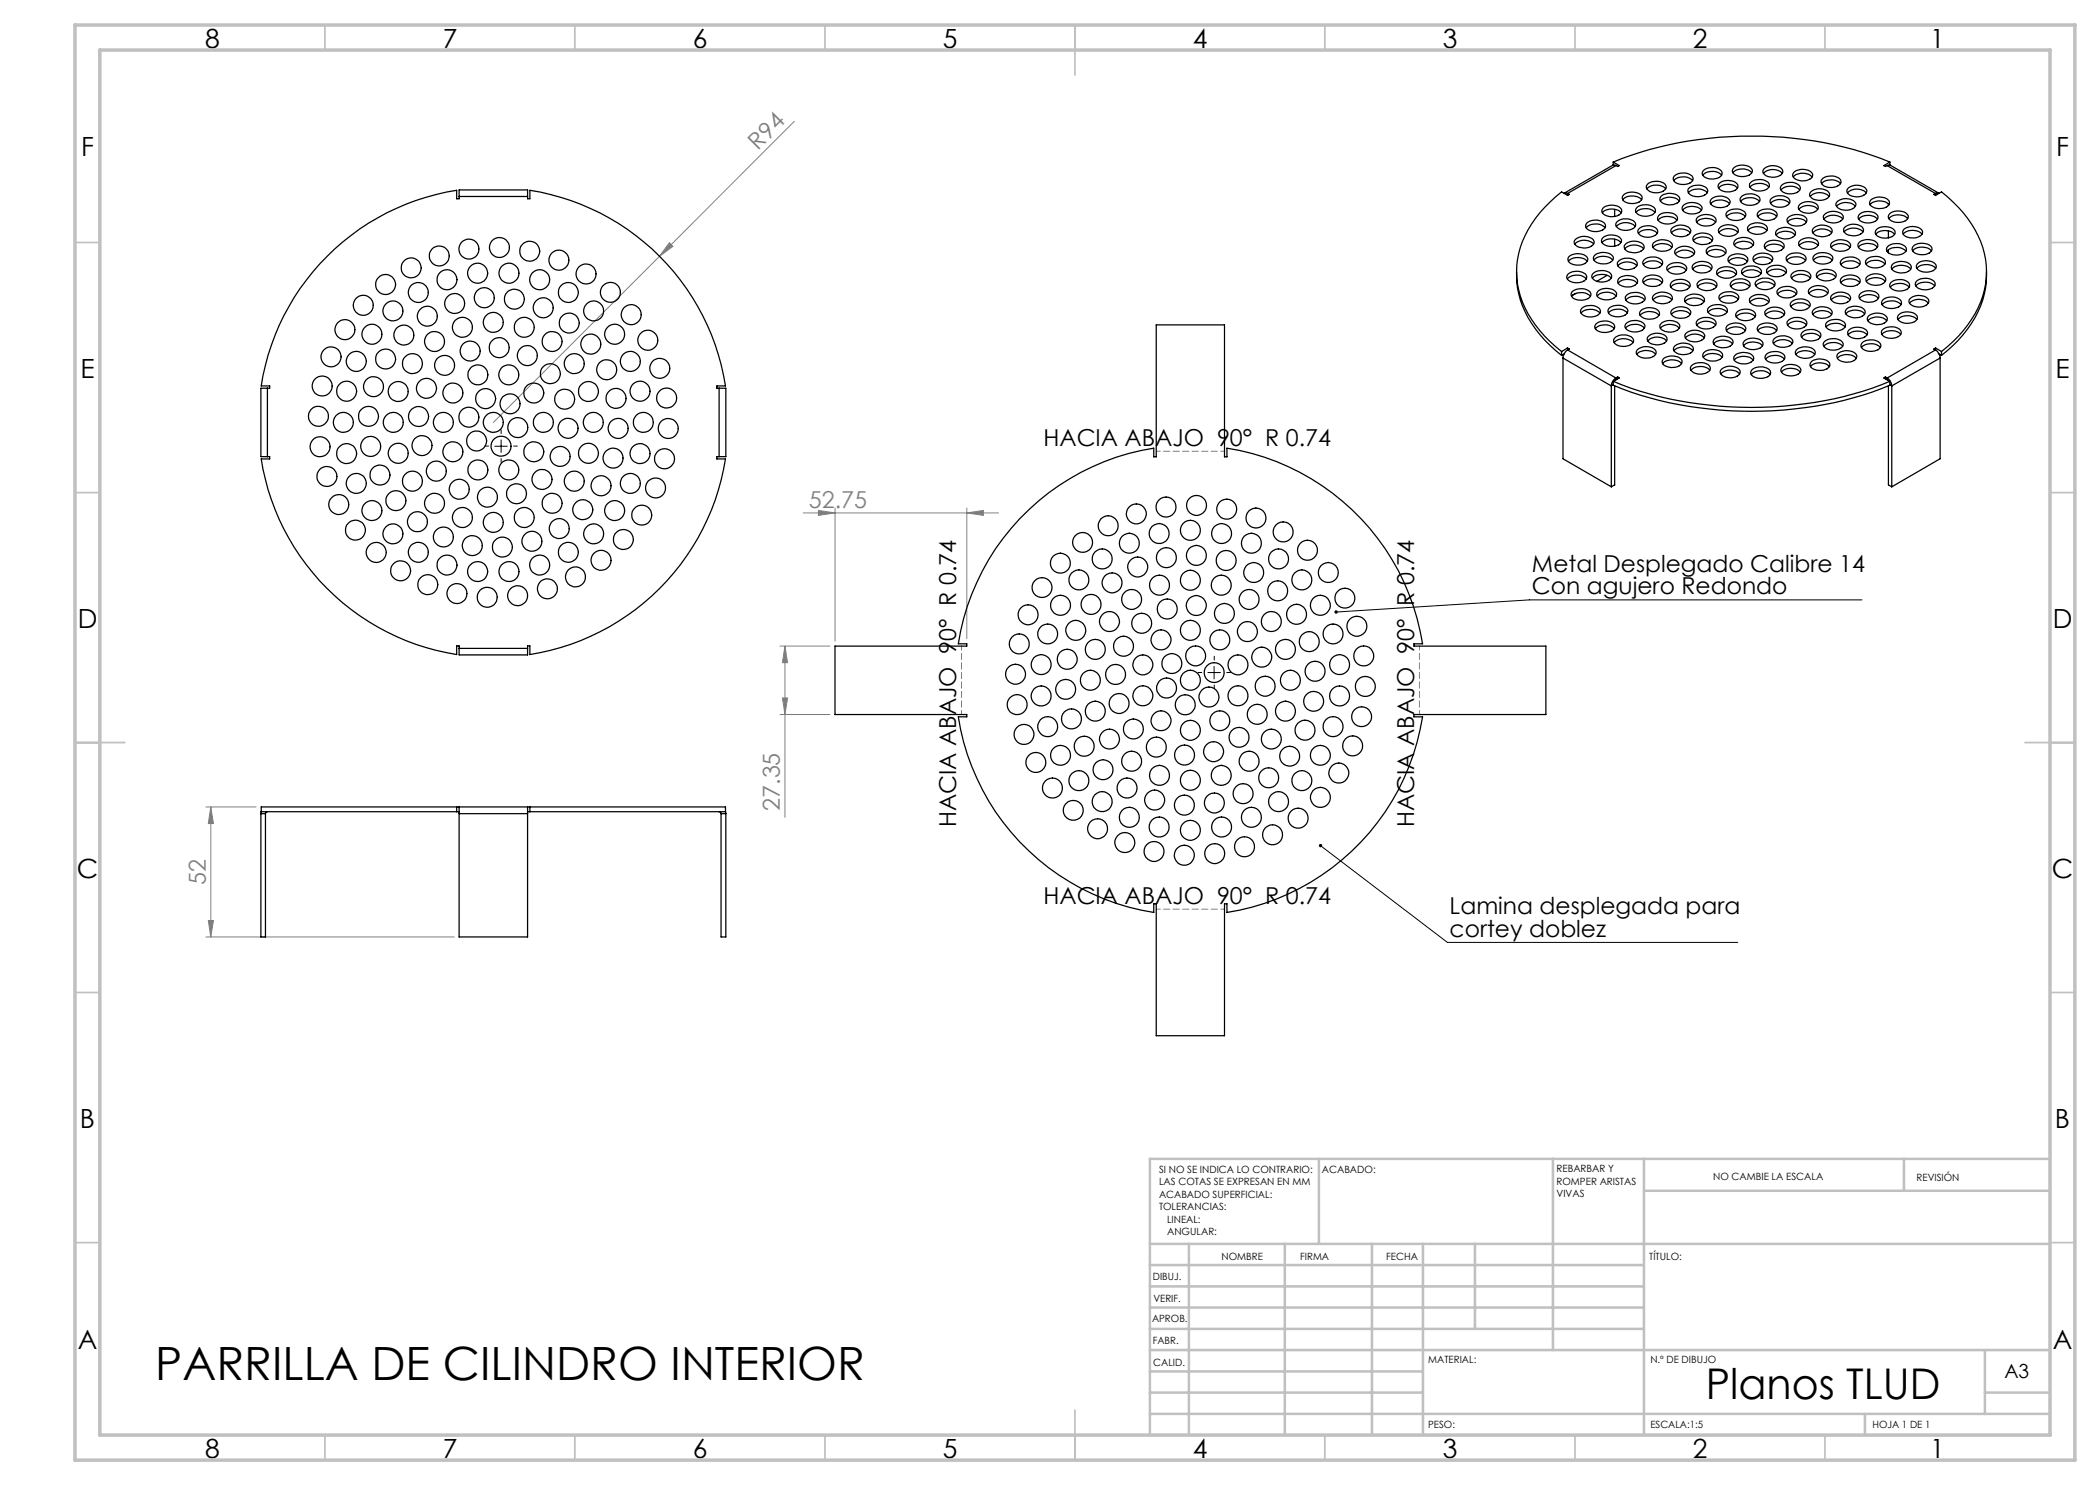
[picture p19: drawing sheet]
<svg xmlns="http://www.w3.org/2000/svg" width="420mm" height="297mm" viewBox="0 0 420 297" stroke-linecap="round" stroke-linejoin="round" font-family="sans-serif">
<defs><g id="words">
<text font-size="9.2" x="31.1" y="276">PARRILLA DE CILINDRO INTERIOR</text>
<text font-size="8.5" x="341.2" y="279.7">Planos TLUD</text>
<g font-size="5.3">
<text x="41" y="9.5">8</text>
<text x="88.5" y="9.5">7</text>
<text x="138.5" y="9.5">6</text>
<text x="188.5" y="9.5">5</text>
<text x="238.5" y="9.5">4</text>
<text x="288.5" y="9.5">3</text>
<text x="338.5" y="9.5">2</text>
<text x="386" y="9.5">1</text>
<text x="16.2" y="31.2">F</text>
<text x="411.2" y="31.2">F</text>
<text x="16.1" y="75.5">E</text>
<text x="411.1" y="75.5">E</text>
<text x="15.5" y="125.5">D</text>
<text x="410.5" y="125.5">D</text>
<text x="15.4" y="175.5">C</text>
<text x="410.4" y="175.5">C</text>
<text x="16" y="225.5">B</text>
<text x="411" y="225.5">B</text>
<text x="15.5" y="269.7">A</text>
<text x="410.5" y="269.7">A</text>
<text x="41" y="291.5">8</text>
<text x="88.5" y="291.5">7</text>
<text x="138.5" y="291.5">6</text>
<text x="188.5" y="291.5">5</text>
<text x="238.5" y="291.5">4</text>
<text x="288.5" y="291.5">3</text>
<text x="338.5" y="291.5">2</text>
<text x="386" y="291.5">1</text>
</g>
<g font-size="4.7" fill="#808080">
<text x="151.6" y="30.1" transform="rotate(-45 151.6 30.1)">R94</text>
<text x="161.8" y="101.6">52.75</text>
<text x="156" y="162.2" transform="rotate(-90 156 162.2)">27.35</text>
<text x="41.2" y="177" transform="rotate(-90 41.2 177)">52</text>
</g>
<g font-size="4.7">
<text x="208.7" y="89.2">HACIA ABAJO 90° R 0.74</text>
<text x="306.4" y="114.3">Metal Desplegado Calibre 14</text>
<text x="306.4" y="118.9">Con agujero Redondo</text>
<text x="191.3" y="165.4" transform="rotate(-90 191.3 165.4)">HACIA ABAJO 90° R 0.74</text>
<text x="282.8" y="165.4" transform="rotate(-90 282.8 165.4)">HACIA ABAJO 90° R 0.74</text>
<text x="208.7" y="180.8">HACIA ABAJO 90° R 0.74</text>
<text x="289.9" y="182.9">Lamina desplegada para</text>
<text x="289.9" y="187.4">cortey doblez</text>
</g>
<text font-size="3.9" x="400.9" y="275.5">A3</text>
<g font-size="2">
<text x="231.8" y="234.6">SI NO SE INDICA LO CONTRARIO:</text>
<text x="231.8" y="237.1">LAS COTAS SE EXPRESAN EN MM</text>
<text x="231.8" y="239.6">ACABADO SUPERFICIAL:</text>
<text x="264.4" y="234.6">ACABADO:</text>
<text x="311.3" y="234.5">REBARBAR Y</text>
<text x="311.3" y="237">ROMPER ARISTAS</text>
<text x="311.3" y="239.5">VIVAS</text>
<text x="342.6" y="236">NO CAMBIE LA ESCALA</text>
<text x="383.3" y="236.2">REVISIÓN</text>
<text x="231.8" y="242.1">TOLERANCIAS:</text>
<text x="233.4" y="244.6">LINEAL:</text>
<text x="233.4" y="247.1">ANGULAR:</text>
<text x="244.3" y="252">NOMBRE</text>
<text x="260" y="251.9">FIRMA</text>
<text x="277.2" y="251.9">FECHA</text>
<text x="329.9" y="251.9">TÍTULO:</text>
<text x="230.6" y="256.1">DIBUJ.</text>
<text x="230.7" y="260.3">VERIF.</text>
<text x="230.4" y="264.4">APROB.</text>
<text x="230.5" y="268.8">FABR.</text>
<text x="230.7" y="273.1">CALID.</text>
<text x="285.6" y="272.5">MATERIAL:</text>
<text x="330.1" y="272.5">N.º DE DIBUJO</text>
<text x="285.6" y="285.5">PESO:</text>
<text x="330.1" y="285.6">ESCALA:1:5</text>
<text x="374.5" y="285.6">HOJA 1 DE 1</text>
</g>
</g></defs>
<g fill="none" stroke="#808080" stroke-width=".2">
<path d="M158.9 24.3l-60.2 60.2M133.9 48.5l.7 .8-2.7 2zM160.7 102.6h39M163.7 102.1l3.3 .5-3.3 .5zM167 101.6v26.6M193.4 102.6l3.3-.5v1zM193.4 101.6v26.1M156 129.2h10M156.5 139.6h1l-.5 3.3zM157 129.2l.5 3.3h-1zM157 129.2v34.3M156 142.9h10"/>
<path d="M41.2 161.4h10M42.2 161.4l.5 3.3h-1zM42.2 161.4v26M41.2 187.4h49.6M41.7 184.1h1l-.5 3.3z"/>
</g>
<path d="M97.7 89.2h-.7M100.2 86.7v-.7M100.2 91.7v.8M102.7 89.2h.8M240.3 134.5h-.7M242.8 132v-.7M242.8 137v.8M245.3 134.5h.8" fill="none" stroke="#000" stroke-width=".2" stroke-dasharray="15.2 1.3 1.3 1.3"/>
<path d="M99 89.2h2.5M100.2 88v2.5M372.4 120h-66.5l-38.7 2.4M241.6 134.5h2.5M242.8 133.3v2.5M264.1 169.1l25.4 19.4h58.1" fill="none" stroke="#000" stroke-width=".2"/>
<path d="M244.9 90.3h-13.6M192.3 129.2v13.7M283.9 142.9v-13.7M231.3 181.8h13.6" fill="none" stroke="#808080" stroke-width=".2" stroke-dasharray="1.3 .6" stroke-dashoffset=".5"/>
<g fill="none" stroke="#c0c0c0" stroke-width=".35">
<path d="M65 5v5M115 5v5M165 5v5M215 5v10M265 5v5M315 5v5M365 5v5M15 48.5h5M410 48.5h5M15 98.5h5M410 98.5h5M15 148.5h10"/>
<path d="M405 148.5h10M15 198.5h5M410 198.5h5M15 248.5h5M410 248.5h5M65 287v5M115 287v5M165 287v5M215 282v10M265 287v5M315 287v5M365 287v5"/>
</g>
<g fill="none" stroke="#c0c0c0" stroke-width=".5">
<path d="M263.8 231.8v17M310.6 231.8v38.2M328.8 231.8v55.2M328.8 238.2h81.2M380.8 231.8v6.4M410 231.8h-180v55.2M230 248.8h180M230 257.3h98.8M230 253h98.8M237.8 248.8v38.2M257 248.8v38.2M274.4 248.8v38.2"/>
<path d="M284.6 248.8v38.2M295 248.8v17M230 265.8h98.8M230 261.5h98.8M230 278.5h54.6M230 274.3h54.6M230 270h180M397 278.5h13M397 270v12.8M230 282.8h180M373 282.8v4.2"/>
</g>
<path d="M15 5h400v287h-400zM20 10h390v277h-390z" fill="none" stroke="#c0c0c0" stroke-width=".7"/>
<path d="M263.8 168.9a.34 .34 0 0 0 .2 .6 .34 .34 0 0 0 .4-.5 .34 .34 0 0 0-.5-.1l.2 .2zM267 122.1l-.1 .3h.3h-.3a.34 .34 0 0 0 .4 .3 .34 .34 0 0 0 .2-.4 .34 .34 0 0 0-.5-.2z" fill="#000"/>
<g fill="#808080">
<path d="M133.9 48.5l.7 .8-2.7 2z"/>
<path d="M193.4 102.6l3.3-.5v1zM163.7 102.1l3.3 .5-3.3 .5z"/>
<path d="M41.7 184.1h1l-.5 3.3zM42.2 161.4l.5 3.3h-1z"/>
<path d="M156.5 139.6h1l-.5 3.3zM157 129.2l.5 3.3h-1z"/>
</g>
<g fill="none" stroke="#000" stroke-width=".25">
<path d="M91.8 39.3v-1.3h13.7v1.3M91.8 39.3v.5h-.5v-1.7a47 47 0 0 0-39.1 39.1h1.7v.4h-.4M91.8 39.3h13.7M105.5 39.3v.5h.5v-1.7a47 47 0 0 1 39.1 39.1h-1.7v.4h.4M312.8 38.7l.4-.1 .3 .1M313.5 39.1l-1.2-.7a22.1 22.1 0 0 0-8.8 13.5 17.7 17.7 0 0 0 4.5 14.2 28.2 28.2 0 0 0 4.3 4.2M313.5 38.7l.4 .2-.4 .2M313.5 38.7v.4M322.7 32.4a76.2 76.2 0 0 1 46.1-3l3.8 1.1 5.4 1.9M322.7 32.4l1.1 .7-.3 .2-.3-.2M322.7 32.4v.6M323.2 33.1l-.4-.1-.3 .1-9.6 5.5"/>
<path d="M323.2 33.1l-9.7 5.6M324.6 40a2.68 2.68 0 0 1 3.7 0M324.9 38.8a2.86 2.86 0 0 1 3.5 .4 .98 .98 0 0 1-.9 1.3 2.56 2.56 0 0 1-3-.7 .8 .8 0 0 1 .4-1zM329.4 37.8a2.77 2.77 0 0 1 3.7 0M329.5 36.9a2.74 2.74 0 0 1 3.7 .2 .98 .98 0 0 1-.9 1.3 2.51 2.51 0 0 1-3-.8zM332.2 39.3a2.74 2.74 0 0 1 3.7 .2 .98 .98 0 0 1-.9 1.3 2.56 2.56 0 0 1-3-.8zM334.8 36.1a2.77 2.77 0 0 1 3.7 0M334.8 35.2a2.74 2.74 0 0 1 3.7 .2 1.1 1.1 0 0 1-1.2 1.4 2.32 2.32 0 0 1-2.6-.8zM337.7 38.6a2.77 2.77 0 0 1 3.8 0M337.7 37.7a2.74 2.74 0 0 1 3.8 .1 .99 .99 0 0 1-.9 1.4 2.51 2.51 0 0 1-3-.8zM340.5 35.1a2.68 2.68 0 0 1 3.8 0M340.6 34.1a2.74 2.74 0 0 1 3.7 .2 1.1 1.1 0 0 1-1.2 1.4 2.14 2.14 0 0 1-2.7-1.1z"/>
<path d="M342.2 39.9a2.53 2.53 0 0 1 3.8 .4 1.76 1.76 0 0 1-2.1 1.2l-1.2-.3a.85 .85 0 0 1-.5-1.3zM343.7 37.6a2.68 2.68 0 0 1 3.8 0M343.8 36.7a2.74 2.74 0 0 1 3.7 .2 1.1 1.1 0 0 1-1.2 1.4 2.38 2.38 0 0 1-2.7-.8zM346.6 34.6a2.64 2.64 0 0 1 3.7 0M346.7 33.7a2.74 2.74 0 0 1 3.7 .1 1.1 1.1 0 0 1-1.2 1.4 2.4 2.4 0 0 1-2.7-.8zM348.2 39.4a2.74 2.74 0 0 1 3.7 .2 .98 .98 0 0 1-.8 1.3 2.56 2.56 0 0 1-3-.8v-.5zM350 37.4a2.77 2.77 0 0 1 3.8 0M350.1 36.5a2.74 2.74 0 0 1 3.7 .2 1.1 1.1 0 0 1-1.2 1.4 2.38 2.38 0 0 1-2.7-.8v-.5zM352.7 34.7a2.68 2.68 0 0 1 3.7 0M352.8 33.8a2.65 2.65 0 0 1 3.7 .2 1.01 1.01 0 0 1-.9 1.3 2.64 2.64 0 0 1-3-.8zM354.2 39.8a2.74 2.74 0 0 1 3.7 .2 .99 .99 0 0 1-.8 1.3 2.51 2.51 0 0 1-3.1-.8zM356.2 38a2.73 2.73 0 0 1 3.7 0"/>
<path d="M356.3 37.1a2.74 2.74 0 0 1 3.7 .2 1.1 1.1 0 0 1-1.2 1.4 2.4 2.4 0 0 1-2.7-.9zM358.7 35.4a2.64 2.64 0 0 1 3.7 0M358.7 34.5a2.74 2.74 0 0 1 3.7 .2 .99 .99 0 0 1-.8 1.3 2.6 2.6 0 0 1-3-.8zM362.1 39.3a2.64 2.64 0 0 1 3.7 0M362.1 38.4a2.65 2.65 0 0 1 3.7 .2 1.01 1.01 0 0 1-.8 1.3 2.68 2.68 0 0 1-3.1-.8zM364.3 36.7a2.77 2.77 0 0 1 3.8 0M364.4 35.8a2.74 2.74 0 0 1 3.7 .2 .98 .98 0 0 1-.8 1.3 2.51 2.51 0 0 1-3.1-.8v-.4zM369.5 38.6a2.64 2.64 0 0 1 3.7 0M369.6 37.7a2.65 2.65 0 0 1 3.7 .2 1.01 1.01 0 0 1-.8 1.3 2.68 2.68 0 0 1-3.1-.8zM377.4 33.1l.4-.1 .3 .1 9.6 5.5M377.4 33.1l9.7 5.6M378 32.4l-1.2 .7 .3 .2 .3-.2"/>
<path d="M378 32.4v.6M387.1 39.1l1.2-.7a22.1 22.1 0 0 1 8.8 13.5 17.7 17.7 0 0 1-4.5 14.2 28.2 28.2 0 0 1-4.3 4.2M387.1 38.7l-.3 .2 .3 .2M387.1 38.7v.4M387.8 38.7l-.3-.1-.4 .1M303.3 54.4a18.7 18.7 0 0 0 5.6 13.6l3.4 3.1M313.5 55.8a2.68 2.68 0 0 1 3.8 0M313.5 54.9a2.74 2.74 0 0 1 3.8 .2 1.1 1.1 0 0 1-1.2 1.4 2.4 2.4 0 0 1-2.7-.9zM313.7 52.3a2.68 2.68 0 0 1 3.8 0M313.8 51.4a2.74 2.74 0 0 1 3.7 .1 .99 .99 0 0 1-.8 1.3 2.56 2.56 0 0 1-3.1-.7zM314.3 59.3a2.77 2.77 0 0 1 3.8 0M314.4 58.4a2.74 2.74 0 0 1 3.7 .2 1.1 1.1 0 0 1-1.2 1.4 2.32 2.32 0 0 1-2.6-.9z"/>
<path d="M315 48.8a2.68 2.68 0 0 1 3.7 0M315 47.9a2.65 2.65 0 0 1 3.7 .2 1.01 1.01 0 0 1-.8 1.3 2.96 2.96 0 0 1-2.9-.5 .68 .68 0 0 1 0-1zM315.1 58.7l-.6 .4M317.3 45.6a2.64 2.64 0 0 1 3.7 0M317.3 44.7a2.74 2.74 0 0 1 3.7 .1 1.1 1.1 0 0 1-1.2 1.4 2.38 2.38 0 0 1-2.7-.8zM318.5 55.6a2.77 2.77 0 0 1 3.7 0M318.6 54.7a2.74 2.74 0 0 1 3.7 .2 .98 .98 0 0 1-.9 1.3 2.51 2.51 0 0 1-3-.7zM318.8 52a2.64 2.64 0 0 1 3.7 0M318.9 51.1a2.74 2.74 0 0 1 3.7 .2 .99 .99 0 0 1-.8 1.3 2.6 2.6 0 0 1-3.1-.7zM319.4 59.2a2.68 2.68 0 0 1 3.8 0M319.8 58.1a2.86 2.86 0 0 1 3.5 .4 1.1 1.1 0 0 1-1.3 1.4 2.38 2.38 0 0 1-2.6-.8 .93 .93 0 0 1 .4-1zM320.4 48.5a2.64 2.64 0 0 1 3.8 0"/>
<path d="M320.5 42.6a2.68 2.68 0 0 1 3.7 0M320.5 47.6a2.74 2.74 0 0 1 3.7 .2 1.1 1.1 0 0 1-1.2 1.4 2.4 2.4 0 0 1-2.7-.8zM320.6 41.7a2.74 2.74 0 0 1 3.7 .1 1.33 1.33 0 0 1-1.7 1.5 1.87 1.87 0 0 1-2.2-1.1zM321.4 55.1l-2 1.2M322.9 41.9v1.4M322.9 47.8v1.4M323.3 45.3a2.68 2.68 0 0 1 3.7 0M323.4 44.4a2.74 2.74 0 0 1 3.7 .2 .98 .98 0 0 1-.9 1.3 2.51 2.51 0 0 1-3-.8zM323.6 53.2a2.68 2.68 0 0 1 3.7 0M323.6 56.7a2.68 2.68 0 0 1 3.8 0M323.7 55.7a2.74 2.74 0 0 1 3.7 .2 .98 .98 0 0 1-.8 1.3 2.56 2.56 0 0 1-3-.7zM323.9 52.1a2.74 2.74 0 0 1 3.5 .4 .98 .98 0 0 1-.9 1.3 2.51 2.51 0 0 1-3-.8 .74 .74 0 0 1 .4-.9z"/>
<path d="M324.9 49.8a2.68 2.68 0 0 1 3.8 0M325 48.9a2.65 2.65 0 0 1 3.8 .2 1.01 1.01 0 0 1-.9 1.3 2.96 2.96 0 0 1-2.9-.6 .73 .73 0 0 1 0-.9zM325.5 58.9a2.74 2.74 0 0 1 3.5 .4 .98 .98 0 0 1-.9 1.3 2.51 2.51 0 0 1-3-.8 .74 .74 0 0 1 .4-.9zM327.2 42.5a2.77 2.77 0 0 1 3.8 0M327.5 41.4a2.74 2.74 0 0 1 3.5 .4 1.1 1.1 0 0 1-1.2 1.4 2.14 2.14 0 0 1-2.7-1.1zM327.7 46.7a2.77 2.77 0 0 1 3.7 0M327.8 45.8a2.74 2.74 0 0 1 3.7 .2 .98 .98 0 0 1-.9 1.3 2.51 2.51 0 0 1-3-.8zM328.7 56.5a2.64 2.64 0 0 1 3.7 0M328.7 52.9a2.73 2.73 0 0 1 3.7 0M328.8 52a2.74 2.74 0 0 1 3.7 .2 1.1 1.1 0 0 1-1.2 1.4 2.4 2.4 0 0 1-2.7-.8zM328.8 55.6a2.74 2.74 0 0 1 3.7 .2 .99 .99 0 0 1-.9 1.3 2.6 2.6 0 0 1-3-.7zM330.6 60a2.68 2.68 0 0 1 3.8 0"/>
<path d="M330.6 49.5a2.68 2.68 0 0 1 3.8 0M330.7 48.6a2.74 2.74 0 0 1 3.7 .2 1.02 1.02 0 0 1-.8 1.3 2.64 2.64 0 0 1-3.1-.8zM330.7 59.1a2.65 2.65 0 0 1 3.7 .2 1.01 1.01 0 0 1-.8 1.3 2.64 2.64 0 0 1-3.1-.8zM331.6 44.1a2.68 2.68 0 0 1 3.8 0M331.9 42.9a2.86 2.86 0 0 1 3.5 .4 1.1 1.1 0 0 1-1.2 1.4 2.38 2.38 0 0 1-2.7-.8 .93 .93 0 0 1 .4-1zM332.1 40.2a2.68 2.68 0 0 1 3.7 0M333.5 54a2.73 2.73 0 0 1 3.7 0M333.6 53.2a2.74 2.74 0 0 1 3.7 .1 1.1 1.1 0 0 1-1.2 1.4 2.4 2.4 0 0 1-2.7-.8zM334.2 57.4a2.77 2.77 0 0 1 3.7 0M334.3 46.6a2.64 2.64 0 0 1 3.7 0M334.4 45.7a2.65 2.65 0 0 1 3.7 .2 1.01 1.01 0 0 1-.8 1.3 2.68 2.68 0 0 1-3.1-.8zM334.5 56.3a2.74 2.74 0 0 1 3.5 .4 1.1 1.1 0 0 1-1.3 1.4 2.38 2.38 0 0 1-2.6-.8 .93 .93 0 0 1 .4-1z"/>
<path d="M335.1 50.8a2.64 2.64 0 0 1 3.7 0M335.1 49.9a2.65 2.65 0 0 1 3.7 .2 1.01 1.01 0 0 1-.8 1.3 2.68 2.68 0 0 1-3-.8zM336.5 42a2.64 2.64 0 0 1 3.8 0M336.6 41.1a2.74 2.74 0 0 1 3.7 .2 1.1 1.1 0 0 1-1.2 1.4 2.4 2.4 0 0 1-2.7-.8zM337.1 59.4a2.74 2.74 0 0 1 3.7 .2 1.33 1.33 0 0 1-1.6 1.5 1.87 1.87 0 0 1-2.3-1.2zM338.6 53.8a2.64 2.64 0 0 1 3.7 0M338.6 52.9a2.74 2.74 0 0 1 3.7 .2 1.02 1.02 0 0 1-.8 1.3 2.64 2.64 0 0 1-3-.7zM338.7 48.2a2.68 2.68 0 0 1 3.7 0M338.8 47.2a2.74 2.74 0 0 1 3.7 .2 1.02 1.02 0 0 1-.9 1.4 2.64 2.64 0 0 1-3-.8zM339.3 44.4a2.68 2.68 0 0 1 3.8 0M339.4 43.5a2.74 2.74 0 0 1 3.7 .2 1.33 1.33 0 0 1-1.6 1.5h-.9l-.7-.3a.85 .85 0 0 1-.5-1.4zM339.5 57.4a2.68 2.68 0 0 1 3.8 0"/>
<path d="M339.6 56.4a2.74 2.74 0 0 1 3.7 .2 .98 .98 0 0 1-.8 1.3 2.56 2.56 0 0 1-3.1-.7v-.5zM341.3 50.7a2.68 2.68 0 0 1 3.8 0M341.5 49.7a2.74 2.74 0 0 1 3.7 .2 .98 .98 0 0 1-.9 1.3 2.56 2.56 0 0 1-3-.7v-.5zM342.2 40.8a2.64 2.64 0 0 1 3.7 0M343.4 54.9a2.68 2.68 0 0 1 3.8 0M343.7 53.8a2.86 2.86 0 0 1 3.5 .3 .98 .98 0 0 1-.8 1.4 2.56 2.56 0 0 1-3-.8 .8 .8 0 0 1 .3-.9zM343.8 46.5a2.68 2.68 0 0 1 3.8 0M343.9 59.9a2.77 2.77 0 0 1 3.8 0M344 59a2.74 2.74 0 0 1 3.7 .2 1.1 1.1 0 0 1-1.2 1.4 2.32 2.32 0 0 1-2.7-.9zM344.1 45.4a2.74 2.74 0 0 1 3.5 .4 1.01 1.01 0 0 1-.9 1.3 2.96 2.96 0 0 1-2.9-.5 .8 .8 0 0 1 .3-1.2zM345.3 43.3a2.77 2.77 0 0 1 3.8 0M345.4 42.4a2.74 2.74 0 0 1 3.7 .2 1.1 1.1 0 0 1-1.2 1.4 2.32 2.32 0 0 1-2.7-.8z"/>
<path d="M345.7 52.3a2.68 2.68 0 0 1 3.8 0M345.8 51.4a2.74 2.74 0 0 1 3.7 .2 1.02 1.02 0 0 1-.8 1.3 2.64 2.64 0 0 1-3.1-.8zM346.1 57.3a2.68 2.68 0 0 1 3.8 0M346.5 56.2a2.74 2.74 0 0 1 3.5 .4 1.1 1.1 0 0 1-1.3 1.4 2.14 2.14 0 0 1-2.7-1.1zM346.9 49a2.68 2.68 0 0 1 3.7 0M347.2 47.9a2.86 2.86 0 0 1 3.5 .4 1.33 1.33 0 0 1-1.7 1.5 1.87 1.87 0 0 1-2.3-1.2zM348.1 40.3a2.68 2.68 0 0 1 3.8 0M348.4 54.7a2.64 2.64 0 0 1 3.8 0M348.5 53.8a2.74 2.74 0 0 1 3.7 .2 1.1 1.1 0 0 1-1.2 1.4 2.38 2.38 0 0 1-2.7-.8zM349.6 46.1a2.68 2.68 0 0 1 3.8 0M349.9 45a2.8 2.8 0 0 1 3.5 .4 .94 .94 0 0 1-.8 1.3 2.56 2.56 0 0 1-3.1-.8 .8 .8 0 0 1 .4-.9zM350.1 59.5a2.74 2.74 0 0 1 3.7 .2 .99 .99 0 0 1-.8 1.3 2.51 2.51 0 0 1-3.1-.7z"/>
<path d="M350.7 52.2a2.68 2.68 0 0 1 3.8 0M350.8 51.3a2.74 2.74 0 0 1 3.7 .1 1.1 1.1 0 0 1-1.2 1.4 2.32 2.32 0 0 1-2.7-.8zM351.2 57.1a2.68 2.68 0 0 1 3.7 0M351.2 56.3a2.74 2.74 0 0 1 3.7 .1 .99 .99 0 0 1-.8 1.3 2.55 2.55 0 0 1-3.1-.7zM351.5 43.3a2.77 2.77 0 0 1 3.8 0M351.9 42.2a2.74 2.74 0 0 1 3.5 .4 1.1 1.1 0 0 1-1.3 1.4 2.11 2.11 0 0 1-2.7-1.1zM353 49.6a2.68 2.68 0 0 1 3.7 0M353.3 48.5a2.86 2.86 0 0 1 3.5 .4 .98 .98 0 0 1-.9 1.3 2.56 2.56 0 0 1-3-.8 .93 .93 0 0 1 .4-.9zM353.4 54.6a2.77 2.77 0 0 1 3.8 0M353.7 53.5a2.74 2.74 0 0 1 3.5 .4 .98 .98 0 0 1-.8 1.3 2.56 2.56 0 0 1-3.1-.8 .76 .76 0 0 1 .4-.9zM354.1 40.7a2.68 2.68 0 0 1 3.8 0M355.2 47a2.64 2.64 0 0 1 3.8 0"/>
<path d="M355.3 46.1a2.74 2.74 0 0 1 3.7 .2 .99 .99 0 0 1-.8 1.3 2.6 2.6 0 0 1-3.1-.8zM355.5 58.8a2.77 2.77 0 0 1 3.8 0M355.8 57.7a2.74 2.74 0 0 1 3.5 .4 .98 .98 0 0 1-.8 1.3 2.56 2.56 0 0 1-3.1-.7 .76 .76 0 0 1 .4-1zM357.3 52.1a2.77 2.77 0 0 1 3.8 0M357.5 44.4a2.68 2.68 0 0 1 3.8 0M357.6 43.5a2.74 2.74 0 0 1 3.7 .2 1.33 1.33 0 0 1-1.6 1.5 1.82 1.82 0 0 1-2.3-1.2zM357.6 51a2.74 2.74 0 0 1 3.5 .4 .98 .98 0 0 1-.8 1.3 2.51 2.51 0 0 1-3-.8 .74 .74 0 0 1 .3-.9zM358.3 55.6a2.64 2.64 0 0 1 3.8 0M358.4 54.7a2.74 2.74 0 0 1 3.7 .2 .98 .98 0 0 1-.9 1.3 2.51 2.51 0 0 1-3-.7zM359.8 41.9a2.68 2.68 0 0 1 3.7 0M359.8 49.1a2.68 2.68 0 0 1 3.8 0M359.9 48.2a2.65 2.65 0 0 1 3.7 .2 1.01 1.01 0 0 1-.8 1.3 2.96 2.96 0 0 1-2.9-.5 .79 .79 0 0 1 0-1z"/>
<path d="M360.1 40.8a2.74 2.74 0 0 1 3.5 .4 1.01 1.01 0 0 1-.9 1.3 2.64 2.64 0 0 1-3-.8 .85 .85 0 0 1 .4-.9zM361.8 58.7a2.68 2.68 0 0 1 3.7 0M361.9 57.8a2.69 2.69 0 0 1 3.7 .1 1.02 1.02 0 0 1-.9 1.4 2.64 2.64 0 0 1-3-.8zM362.5 46.6a2.68 2.68 0 0 1 3.8 0M362.7 45.7a2.65 2.65 0 0 1 3.7 .2 1.01 1.01 0 0 1-.9 1.3 2.64 2.64 0 0 1-3-.8zM362.7 52.1a2.68 2.68 0 0 1 3.8 0M362.8 51.1a2.74 2.74 0 0 1 3.7 .2 .98 .98 0 0 1-.8 1.3 2.56 2.56 0 0 1-3.1-.7v-.5zM363.4 55.4a2.68 2.68 0 0 1 3.7 0M363.5 54.5a2.74 2.74 0 0 1 3.7 .2 .98 .98 0 0 1-.9 1.3 2.56 2.56 0 0 1-3-.8zM364.8 43.8a2.68 2.68 0 0 1 3.7 0M365.1 42.7a2.74 2.74 0 0 1 3.5 .4 1.01 1.01 0 0 1-.9 1.3 2.96 2.96 0 0 1-2.9-.5 .8 .8 0 0 1 .3-1.2zM366.3 60a2.64 2.64 0 0 1 3.7 0"/>
<path d="M366.3 49.5a2.64 2.64 0 0 1 3.7 0M366.3 48.6a2.74 2.74 0 0 1 3.7 .2 1.03 1.03 0 0 1-.8 1.3 2.68 2.68 0 0 1-3.1-.8zM366.3 59.1a2.65 2.65 0 0 1 3.7 .2 1.01 1.01 0 0 1-.8 1.3 2.68 2.68 0 0 1-3.1-.8zM367.3 41.3a2.68 2.68 0 0 1 3.8 0M367.4 40.4a2.69 2.69 0 0 1 3.7 .1 1.03 1.03 0 0 1-.8 1.4 2.68 2.68 0 0 1-3.1-.8zM368.2 56.5a2.68 2.68 0 0 1 3.7 0M368.2 52.9a2.77 2.77 0 0 1 3.7 0M368.3 52a2.74 2.74 0 0 1 3.7 .2 1.1 1.1 0 0 1-1.3 1.4 2.14 2.14 0 0 1-2.6-1.1zM368.3 55.6a2.74 2.74 0 0 1 3.7 .2 .98 .98 0 0 1-.9 1.3 2.56 2.56 0 0 1-3-.7zM368.8 46.4a2.68 2.68 0 0 1 3.8 0M368.9 45.5a2.65 2.65 0 0 1 3.7 .2 1.01 1.01 0 0 1-.8 1.3 2.96 2.96 0 0 1-2.9-.5 .79 .79 0 0 1 0-1zM371.7 49.5a2.68 2.68 0 0 1 3.8 0"/>
<path d="M371.7 43.8a2.68 2.68 0 0 1 3.8 0M371.8 48.5a2.74 2.74 0 0 1 3.7 .2 1.33 1.33 0 0 1-1.7 1.5l-1.2-.1a.96 .96 0 0 1-.9-.6 .96 .96 0 0 1 .1-1zM371.8 42.9a2.74 2.74 0 0 1 3.7 .2 1.1 1.1 0 0 1-1.2 1.4 2.38 2.38 0 0 1-2.6-.8zM371.9 59.7a2.68 2.68 0 0 1 3.8 0M372.2 58.6a2.8 2.8 0 0 1 3.5 .3 1.33 1.33 0 0 1-1.6 1.5l-1.3-.1a1.03 1.03 0 0 1-.9-1.3zM373.2 52.8a2.77 2.77 0 0 1 3.8 0M373.3 56.3a2.68 2.68 0 0 1 3.7 0M373.4 55.4a2.74 2.74 0 0 1 3.7 .2 1.33 1.33 0 0 1-1.7 1.4l-1.2-.1a1 1 0 0 1-.8-1.5zM373.5 51.7a2.74 2.74 0 0 1 3.5 .4 .98 .98 0 0 1-.8 1.3 2.56 2.56 0 0 1-3.1-.7 .8 .8 0 0 1 .4-1zM374 41a2.68 2.68 0 0 1 3.8 0M374.1 40a2.74 2.74 0 0 1 3.7 .2 1.33 1.33 0 0 1-1.6 1.5l-1.3-.1a1 1 0 0 1-.8-1.6zM375.1 46.9a2.68 2.68 0 0 1 3.8 0"/>
<path d="M375.5 45.8a2.86 2.86 0 0 1 3.5 .3 1.1 1.1 0 0 1-1.3 1.5 2.38 2.38 0 0 1-2.6-.9 .93 .93 0 0 1 .4-.9zM377.4 50.3a2.68 2.68 0 0 1 3.8 0M377.7 40.8v.3M377.7 46.2v1.4M377.7 49.9v.6M377.7 49.1a2.74 2.74 0 0 1 3.5 .4 .98 .98 0 0 1-.8 1.3 2.56 2.56 0 0 1-3.1-.7 .8 .8 0 0 1 .4-1zM377.8 43.7a2.64 2.64 0 0 1 3.7 0M377.9 42.8a2.74 2.74 0 0 1 3.7 .2 1.1 1.1 0 0 1-1.2 1.4 2.4 2.4 0 0 1-2.7-.8zM378 57.4a2.77 2.77 0 0 1 3.8 0M378.1 56.5a2.74 2.74 0 0 1 3.7 .2 1.1 1.1 0 0 1-1.2 1.4 2.14 2.14 0 0 1-2.7-1.1zM378.4 53.8a2.68 2.68 0 0 1 3.8 0M378.5 52.9a2.74 2.74 0 0 1 3.7 .2 1.03 1.03 0 0 1-.8 1.3 2.72 2.72 0 0 1-3.1-.7z"/>
<path d="M380.6 46.8a2.68 2.68 0 0 1 3.8 0M380.7 45.9a2.74 2.74 0 0 1 3.7 .2 .99 .99 0 0 1-.8 1.3 2.56 2.56 0 0 1-3-.7zM382 59.8a2.69 2.69 0 0 1 3.7 .1 1.02 1.02 0 0 1-.9 1.3 2.64 2.64 0 0 1-3-.7zM382.5 50.2a2.68 2.68 0 0 1 3.8 0M382.8 49.1a2.86 2.86 0 0 1 3.5 .4 .98 .98 0 0 1-.8 1.3 2.56 2.56 0 0 1-3.1-.8 .93 .93 0 0 1 .4-.9zM383.2 57.2a2.77 2.77 0 0 1 3.7 0M383.4 53.7a2.68 2.68 0 0 1 3.7 0M383.5 52.8a2.74 2.74 0 0 1 3.7 .1 1.1 1.1 0 0 1-1.3 1.5 2.38 2.38 0 0 1-2.6-.9zM383.5 56.1a2.74 2.74 0 0 1 3.5 .4 1.1 1.1 0 0 1-1.3 1.4 2.14 2.14 0 0 1-2.7-1.1zM397.3 54.4a18.7 18.7 0 0 1-5.6 13.6l-3.4 3.1M53.5 77.6h-1.3v13.7h1.3M53.5 77.6v13.7"/>
<path d="M143.8 77.6h1.4v13.7h-1.4M143.8 77.6v13.7M231.2 65h13.7v26.4h.5v-1.8a47 47 0 0 1 39.1 39.2h-1.7v.4h26.4v13.7h-26.4v.5h1.7a47 47 0 0 1-39.1 39.1v-1.7h-.5v26.3h-13.7v-26.3h-.4v1.7a47 47 0 0 1-39.1-39.1h1.7v-.5h-26.4v-13.7h26.4v-.4h-1.7a46.9 46.9 0 0 1 39.1-39.2v1.8h.4zM312.3 70.3v.8M312.6 71.6l9.7 5.6M312.6 71.6v20.2l9.7 5.6M312.8 70.8l-.5 .3M313.5 70a2.21 2.21 0 0 0-.9 1.6M313.5 70l9.7 5.6M313.5 69.6l.4 .2-.4 .2M313.5 69.6l-1.2 .7M313.5 69.6v.4"/>
<path d="M316.2 62.6a2.77 2.77 0 0 1 3.8 0M316.3 61.7a2.74 2.74 0 0 1 3.7 .2 1.1 1.1 0 0 1-1.2 1.4 2.14 2.14 0 0 1-2.7-1.1zM319.1 65.8a2.68 2.68 0 0 1 3.7 0M319.2 64.8a2.74 2.74 0 0 1 3.7 .2 1.1 1.1 0 0 1-1.3 1.4 2.14 2.14 0 0 1-2.7-1.1zM321.7 62.6a2.77 2.77 0 0 1 3.8 0M321.8 61.7a2.74 2.74 0 0 1 3.7 .2 1.1 1.1 0 0 1-1.2 1.4 2.32 2.32 0 0 1-2.7-.9zM322.3 77.2v20.2M322.7 76.3a75.5 75.5 0 0 0 38.1 4.5 65.3 65.3 0 0 0 17.2-4.5M322.7 76.3v.7a75.5 75.5 0 0 0 38.1 4.6 65.3 65.3 0 0 0 17.2-4.6v-.7M322.7 77l-.4 .2M322.8 68.5a2.68 2.68 0 0 1 3.8 0M322.9 67.6a2.74 2.74 0 0 1 3.7 .2 .98 .98 0 0 1-.8 1.3 2.51 2.51 0 0 1-3-.8v-.5z"/>
<path d="M322.9 77.2v19.8l-.6 .4M323.2 75.6a2.07 2.07 0 0 0-.9 1.6M323.2 75.6v.4M323.5 75.4l.3 .2-1.1 .7M323.5 75.4l-.3 .2M323.5 75.4v.4M325.1 65.6a2.64 2.64 0 0 1 3.8 0M325.2 60a2.77 2.77 0 0 1 3.7 0M325.2 64.7a2.74 2.74 0 0 1 3.7 .2 1.1 1.1 0 0 1-1.2 1.4 2.4 2.4 0 0 1-2.7-.8zM327.3 70.9a2.68 2.68 0 0 1 3.8 0M327.4 70a2.74 2.74 0 0 1 3.8 .1 1.02 1.02 0 0 1-.9 1.4 2.64 2.64 0 0 1-3-.8zM328 63.1a2.68 2.68 0 0 1 3.8 0"/>
<path d="M328.1 62.2a2.69 2.69 0 0 1 3.7 .1 1.33 1.33 0 0 1-1.6 1.5 1.87 1.87 0 0 1-2.3-1.2zM329.5 68.2a2.68 2.68 0 0 1 3.8 0M329.6 67.3a2.65 2.65 0 0 1 3.7 .2 1.01 1.01 0 0 1-.8 1.3 2.64 2.64 0 0 1-3-.8zM332.1 65.6a2.68 2.68 0 0 1 3.7 0M332.2 64.8a2.69 2.69 0 0 1 3.7 .1 1.02 1.02 0 0 1-.9 1.3 2.96 2.96 0 0 1-2.9-.5 .73 .73 0 0 1 .1-.9zM332.5 72.7a2.68 2.68 0 0 1 3.8 0M332.6 71.8a2.74 2.74 0 0 1 3.7 .2 1.33 1.33 0 0 1-1.6 1.5l-1.3-.2a.96 .96 0 0 1-.8-.5 .96 .96 0 0 1 0-1zM334.3 62.9a2.64 2.64 0 0 1 3.7 0M334.4 62a2.69 2.69 0 0 1 3.7 .2 1.03 1.03 0 0 1-.8 1.3 2.68 2.68 0 0 1-3.1-.8zM334.8 70.2a2.68 2.68 0 0 1 3.8 0M334.9 69.2a2.74 2.74 0 0 1 3.7 .2 1.02 1.02 0 0 1-.9 1.4 2.64 2.64 0 0 1-3-.8zM337 60.4a2.68 2.68 0 0 1 3.8 0"/>
<path d="M337.1 67.6a2.68 2.68 0 0 1 3.8 0M337.1 66.7a2.65 2.65 0 0 1 3.8 .2 1.01 1.01 0 0 1-.9 1.3 2.96 2.96 0 0 1-2.9-.5 .79 .79 0 0 1 0-1zM338.2 74a2.77 2.77 0 0 1 3.7 0M338.3 73.2a2.74 2.74 0 0 1 3.7 .1 .98 .98 0 0 1-.9 1.3 2.56 2.56 0 0 1-3-.7zM339.3 65a2.68 2.68 0 0 1 3.8 0M339.4 64.1a2.74 2.74 0 0 1 3.7 .2 .98 .98 0 0 1-.8 1.3 2.51 2.51 0 0 1-3-.8zM340.6 71.5a2.68 2.68 0 0 1 3.8 0M340.7 70.6a2.74 2.74 0 0 1 3.8 .1 .98 .98 0 0 1-.9 1.3 2.56 2.56 0 0 1-3-.7zM341.6 62.4a2.77 2.77 0 0 1 3.8 0M341.7 61.6a2.74 2.74 0 0 1 3.7 .1 .98 .98 0 0 1-.8 1.3 2.51 2.51 0 0 1-3.1-.7zM342.7 68.8a2.68 2.68 0 0 1 3.8 0M343 67.7a2.86 2.86 0 0 1 3.5 .3 1.33 1.33 0 0 1-1.6 1.5 1.87 1.87 0 0 1-2.3-1.1z"/>
<path d="M344.2 74.8a2.64 2.64 0 0 1 3.7 0M344.2 73.9a2.69 2.69 0 0 1 3.7 .1 1.03 1.03 0 0 1-.8 1.4 2.68 2.68 0 0 1-3-.8zM345.3 66.1a2.68 2.68 0 0 1 3.8 0M345.4 65.2a2.74 2.74 0 0 1 3.7 .2 .99 .99 0 0 1-.8 1.3 2.56 2.56 0 0 1-3.1-.7zM346.9 72a2.68 2.68 0 0 1 3.7 0M347.2 70.9a2.86 2.86 0 0 1 3.5 .4 .98 .98 0 0 1-.9 1.3 2.56 2.56 0 0 1-3-.7 .8 .8 0 0 1 .4-1zM347.2 63.4a2.77 2.77 0 0 1 3.8 0M347.3 62.5a2.74 2.74 0 0 1 3.7 .1 .98 .98 0 0 1-.8 1.4 2.51 2.51 0 0 1-3-.8zM348.7 69.2a2.68 2.68 0 0 1 3.8 0M349 68a2.86 2.86 0 0 1 3.5 .4 1.1 1.1 0 0 1-1.2 1.4 2.38 2.38 0 0 1-2.6-.8 .8 .8 0 0 1 .3-1zM350 60.4a2.68 2.68 0 0 1 3.8 0M350.2 74.9a2.68 2.68 0 0 1 3.8 0"/>
<path d="M350.3 74a2.74 2.74 0 0 1 3.7 .2 1.1 1.1 0 0 1-1.2 1.4 2.38 2.38 0 0 1-2.6-.8zM351.5 66.1a2.68 2.68 0 0 1 3.8 0M351.9 65a2.86 2.86 0 0 1 3.5 .4 .98 .98 0 0 1-.9 1.3 2.56 2.56 0 0 1-3-.7 .93 .93 0 0 1 .4-1zM353.1 63a2.68 2.68 0 0 1 3.7 0M353.1 71.8a2.73 2.73 0 0 1 3.8 0M353.2 70.9a2.74 2.74 0 0 1 3.7 .2 1.1 1.1 0 0 1-1.2 1.4 2.4 2.4 0 0 1-2.7-.8zM353.4 61.9a2.8 2.8 0 0 1 3.5 .3 1.33 1.33 0 0 1-1.7 1.5 1.82 1.82 0 0 1-2.2-1.2v-.2zM354.7 68.7a2.68 2.68 0 0 1 3.8 0M354.8 67.8a2.74 2.74 0 0 1 3.7 .2 1.1 1.1 0 0 1-1.2 1.4 2.38 2.38 0 0 1-2.7-.9zM356.3 74.4a2.68 2.68 0 0 1 3.8 0M356.4 73.5a2.74 2.74 0 0 1 3.7 .2 1.1 1.1 0 0 1-1.2 1.4 2.4 2.4 0 0 1-2.7-.8zM357.5 65a2.68 2.68 0 0 1 3.8 0"/>
<path d="M357.8 63.9a2.74 2.74 0 0 1 3.5 .4 .98 .98 0 0 1-.8 1.3 2.51 2.51 0 0 1-3.1-.8 .74 .74 0 0 1 .4-.9zM358.2 61.3a2.73 2.73 0 0 1 3.7 0M358.2 60.4a2.74 2.74 0 0 1 3.7 .2 .99 .99 0 0 1-.8 1.3 2.55 2.55 0 0 1-3-.8zM359.2 70.9a2.68 2.68 0 0 1 3.7 0M359.3 70a2.74 2.74 0 0 1 3.7 .2 1.33 1.33 0 0 1-1.7 1.4 1.87 1.87 0 0 1-2.2-1.1zM360.3 67.4a2.68 2.68 0 0 1 3.8 0M360.4 66.5a2.74 2.74 0 0 1 3.7 .2 1.1 1.1 0 0 1-1.2 1.4 2.14 2.14 0 0 1-2.7-1.1zM362.1 73.3a2.68 2.68 0 0 1 3.8 0M362.2 72.4a2.74 2.74 0 0 1 3.7 .2 .98 .98 0 0 1-.8 1.3 2.56 2.56 0 0 1-3.1-.7zM362.5 62.9a2.68 2.68 0 0 1 3.8 0M362.7 62a2.69 2.69 0 0 1 3.7 .2 1.02 1.02 0 0 1-.9 1.3 2.64 2.64 0 0 1-3-.8zM364.8 69.2a2.77 2.77 0 0 1 3.7 0"/>
<path d="M364.8 68.4a2.74 2.74 0 0 1 3.7 .1 .99 .99 0 0 1-.8 1.3 2.6 2.6 0 0 1-3-.7zM365.2 65.4a2.68 2.68 0 0 1 3.8 0M365.3 64.5a2.74 2.74 0 0 1 3.7 .2 1.1 1.1 0 0 1-1.2 1.4 2.32 2.32 0 0 1-2.6-.8zM367.5 71.7a2.68 2.68 0 0 1 3.8 0M367.6 70.8a2.74 2.74 0 0 1 3.7 .1 .97 .97 0 0 1-.8 1.4 2.96 2.96 0 0 1-3-.5 .85 .85 0 0 1 .1-1zM369.2 62.8a2.64 2.64 0 0 1 3.7 0M369.3 61.9a2.74 2.74 0 0 1 3.7 .2 1.03 1.03 0 0 1-.9 1.3 2.68 2.68 0 0 1-3-.8zM369.6 67a2.68 2.68 0 0 1 3.8 0M369.7 66.1a2.74 2.74 0 0 1 3.7 .1 1.1 1.1 0 0 1-1.2 1.5 2.32 2.32 0 0 1-2.6-.9zM372.3 69.5a2.77 2.77 0 0 1 3.8 0M372.6 68.4a2.74 2.74 0 0 1 3.5 .4 1.1 1.1 0 0 1-1.2 1.4 2.38 2.38 0 0 1-2.7-.8 .93 .93 0 0 1 .4-1zM373.6 64.2a2.68 2.68 0 0 1 3.8 0"/>
<path d="M373.7 63.2a2.74 2.74 0 0 1 3.7 .2 1.03 1.03 0 0 1-.8 1.4 2.68 2.68 0 0 1-3.1-.8zM376.4 66.9a2.77 2.77 0 0 1 3.8 0M376.4 61a2.68 2.68 0 0 1 3.8 0M376.4 66a2.74 2.74 0 0 1 3.8 .2 .99 .99 0 0 1-.9 1.3 2.51 2.51 0 0 1-3-.8zM376.5 60a2.74 2.74 0 0 1 3.7 .2 1.1 1.1 0 0 1-1.2 1.4 2.14 2.14 0 0 1-2.7-1.1zM377.1 75.4l.3 .2M377.1 75.4l-.3 .2 1.2 .7M377.1 75.4v.4M377.4 75.6a2.07 2.07 0 0 1 1 1.6M377.4 75.6v.4M377.7 77.2v19.8l.7 .4M378 77l.4 .2"/>
<path d="M378.4 77.2v20.2M379.6 63.9a2.64 2.64 0 0 1 3.8 0M379.7 63a2.74 2.74 0 0 1 3.7 .2 1.1 1.1 0 0 1-1.2 1.4 2.38 2.38 0 0 1-2.7-.9zM381.9 60.6a2.68 2.68 0 0 1 3.8 0M387.1 70a2.21 2.21 0 0 1 .9 1.6M387.1 69.6l1.2 .7M387.1 69.6l-.3 .2 .3 .2M387.1 70l-9.7 5.6M387.1 69.6v.4M387.8 70.8l.5 .3M388 71.6l-9.6 5.6M388 71.6v20.2l-9.6 5.6"/>
<path d="M388.3 70.3v.8M53.5 91.3h.4v.5h-1.7a47 47 0 0 0 39.1 39.1v-1.7h.5v.5M143.8 91.3h-.4v.5h1.7a47 47 0 0 1-39.1 39.1v-1.7h-.5v.5M91.8 129.7v1.3h13.7v-1.3M91.8 129.7h13.7M52.2 162.7h.9M52.2 162.7v24.7h.9v-24.7M52.2 162.3v.4M53.5 162.3l-.4 .4M91.3 161.4h-39.1v.9h39.1M91.3 161.4h14.7M91.3 161.4v.9"/>
<path d="M91.3 162.3h.5M91.8 161.4v1.3M91.8 162.7v24.7h13.7v-24.7M91.8 162.7h13.7M105.5 161.4v1.3M105.5 162.3h.5M106 161.4h39.1v.9h-39.1M106 161.4v.9M143.8 162.3l.3 .2 .1 .2M144.2 162.7h1M144.2 162.7v24.7h1v-24.7M145.1 162.3l.1 .4"/>
<circle cx="77.1" cy="56.9" r="2.01"/>
<circle cx="82.2" cy="53.6" r="2.01"/>
<circle cx="83.7" cy="58.5" r="1.99"/>
<circle cx="87.9" cy="51.2" r="2"/>
<circle cx="89.4" cy="55.9" r="2.01"/>
<circle cx="93.8" cy="49.8" r="1.99"/>
<circle cx="95.5" cy="54.6" r="2.01"/>
<circle cx="96.8" cy="59.5" r="2"/>
<circle cx="99.9" cy="49.5" r="1.99"/>
<circle cx="101.8" cy="54.6" r="2"/>
<circle cx="102.9" cy="59.8" r="2"/>
<circle cx="106" cy="50.2" r="2"/>
<circle cx="107.9" cy="55.9" r="2"/>
<circle cx="111.8" cy="52" r="2"/>
<circle cx="113.7" cy="58.5" r="2"/>
<circle cx="117.2" cy="54.8" r="1.99"/>
<circle cx="122.1" cy="58.5" r="1.99"/>
<circle cx="64.4" cy="77.2" r="2"/>
<circle cx="66.2" cy="71.4" r="2.01"/>
<circle cx="69" cy="65.9" r="2"/>
<circle cx="69.3" cy="78.2" r="2.01"/>
<circle cx="71.3" cy="72.3" r="2.01"/>
<circle cx="72.6" cy="61" r="2"/>
<circle cx="74.4" cy="66.8" r="2"/>
<circle cx="74.7" cy="77.3" r="2"/>
<circle cx="77.1" cy="71.8" r="2"/>
<circle cx="78.6" cy="62.2" r="2"/>
<circle cx="79.6" cy="78.3" r="2"/>
<circle cx="80.8" cy="67" r="2"/>
<circle cx="82.5" cy="72.7" r="2"/>
<circle cx="85.3" cy="77.7" r="2.01"/>
<circle cx="85.5" cy="63.2" r="2"/>
<circle cx="86.9" cy="68.3" r="2"/>
<circle cx="88.9" cy="73.1" r="1.99"/>
<circle cx="90.6" cy="78.6" r="1.99"/>
<circle cx="90.9" cy="60.7" r="2"/>
<circle cx="92.5" cy="65.5" r="2"/>
<circle cx="94" cy="70.2" r="1.99"/>
<circle cx="95.6" cy="75" r="2"/>
<circle cx="97.1" cy="79.7" r="2.01"/>
<circle cx="98.6" cy="64.5" r="2"/>
<circle cx="99.8" cy="69.5" r="2.01"/>
<circle cx="101.8" cy="75" r="2"/>
<circle cx="104.8" cy="65.5" r="2.01"/>
<circle cx="105.5" cy="71.1" r="2"/>
<circle cx="106.8" cy="78.6" r="2"/>
<circle cx="108.6" cy="61.6" r="2"/>
<circle cx="110.1" cy="74.7" r="2.01"/>
<circle cx="110.4" cy="68.3" r="2.01"/>
<circle cx="112.9" cy="79.8" r="2"/>
<circle cx="113.8" cy="64.6" r="2.01"/>
<circle cx="114.8" cy="72.7" r="1.99"/>
<circle cx="117.7" cy="78.3" r="2.01"/>
<circle cx="118.1" cy="68.8" r="2.01"/>
<circle cx="118.7" cy="62.2" r="2"/>
<circle cx="121.3" cy="73.9" r="2"/>
<circle cx="122.9" cy="66.8" r="2"/>
<circle cx="123.2" cy="79.7" r="2.01"/>
<circle cx="126.1" cy="72.3" r="2"/>
<circle cx="126.2" cy="62.9" r="2"/>
<circle cx="128" cy="78.2" r="2"/>
<circle cx="129.6" cy="68" r="2"/>
<circle cx="132" cy="73.7" r="2"/>
<circle cx="133.3" cy="79.6" r="2.01"/>
<circle cx="63.7" cy="83.2" r="2.01"/>
<circle cx="64" cy="89.4" r="2.01"/>
<circle cx="65.4" cy="95.3" r="2"/>
<circle cx="68.7" cy="84.5" r="2"/>
<circle cx="69.3" cy="90.7" r="2.01"/>
<circle cx="71.3" cy="96.7" r="2.01"/>
<circle cx="73.7" cy="83.3" r="2"/>
<circle cx="74.1" cy="89.3" r="2.01"/>
<circle cx="76" cy="95" r="2"/>
<circle cx="78.6" cy="84.5" r="2"/>
<circle cx="79.6" cy="90.7" r="2"/>
<circle cx="82.5" cy="96.2" r="2.01"/>
<circle cx="83.7" cy="83.3" r="2"/>
<circle cx="84.4" cy="89.1" r="1.99"/>
<circle cx="87.3" cy="94.2" r="2"/>
<circle cx="88.7" cy="84.5" r="2.01"/>
<circle cx="90.6" cy="90.3" r="1.99"/>
<circle cx="91.8" cy="97.9" r="2"/>
<circle cx="93.8" cy="83.4" r="2"/>
<circle cx="95.3" cy="88.2" r="2.01"/>
<circle cx="95.6" cy="94" r="2"/>
<circle cx="97.5" cy="99.4" r="2"/>
<circle cx="98.6" cy="84.5" r="2"/>
<circle cx="100.2" cy="89.2" r="2"/>
<circle cx="101.8" cy="94" r="2"/>
<circle cx="102" cy="80.8" r="1.99"/>
<circle cx="103.3" cy="98.8" r="2"/>
<circle cx="103.6" cy="85.5" r="1.99"/>
<circle cx="106.8" cy="90.4" r="2"/>
<circle cx="108.4" cy="95.9" r="2.01"/>
<circle cx="108.7" cy="84.5" r="2.01"/>
<circle cx="112" cy="91.3" r="2"/>
<circle cx="113.6" cy="85.6" r="2"/>
<circle cx="114.8" cy="96.2" r="2"/>
<circle cx="117.7" cy="90.7" r="2.01"/>
<circle cx="118.7" cy="84.5" r="2"/>
<circle cx="120.2" cy="97.1" r="2"/>
<circle cx="122.6" cy="91.6" r="1.99"/>
<circle cx="123.6" cy="85.7" r="2"/>
<circle cx="126.1" cy="96.7" r="2"/>
<circle cx="128" cy="90.7" r="2"/>
<circle cx="128.7" cy="84.5" r="2.01"/>
<circle cx="131.1" cy="97.6" r="1.99"/>
<circle cx="132.9" cy="91.8" r="2.01"/>
<circle cx="133.6" cy="85.7" r="2"/>
<circle cx="67.8" cy="100.9" r="1.99"/>
<circle cx="71.1" cy="106" r="2.01"/>
<circle cx="74.4" cy="102.1" r="2"/>
<circle cx="75.2" cy="110.5" r="2.01"/>
<circle cx="78.6" cy="106.8" r="2"/>
<circle cx="79.2" cy="100.1" r="2"/>
<circle cx="80.1" cy="114.2" r="2.01"/>
<circle cx="83.5" cy="104.3" r="2"/>
<circle cx="83.7" cy="110.5" r="1.99"/>
<circle cx="85.6" cy="116.9" r="2.01"/>
<circle cx="86.9" cy="100.7" r="1.99"/>
<circle cx="88.7" cy="107.4" r="1.99"/>
<circle cx="89.4" cy="113" r="2"/>
<circle cx="91.4" cy="118.7" r="1.99"/>
<circle cx="92.5" cy="103.5" r="2"/>
<circle cx="94.5" cy="109.1" r="1.99"/>
<circle cx="95.5" cy="114.3" r="2"/>
<circle cx="97.4" cy="119.5" r="2"/>
<circle cx="98.6" cy="104.5" r="2"/>
<circle cx="100.5" cy="109.4" r="2.01"/>
<circle cx="101.8" cy="114.3" r="1.99"/>
<circle cx="103.5" cy="119.1" r="1.99"/>
<circle cx="104.8" cy="103.5" r="2.01"/>
<circle cx="106.4" cy="108.3" r="2"/>
<circle cx="107.9" cy="113" r="1.99"/>
<circle cx="109.5" cy="117.8" r="2"/>
<circle cx="110.4" cy="100.7" r="2"/>
<circle cx="111.8" cy="105.7" r="2"/>
<circle cx="113.7" cy="110.5" r="2"/>
<circle cx="115.1" cy="115.4" r="2"/>
<circle cx="116.6" cy="101.9" r="2.01"/>
<circle cx="118.7" cy="106.8" r="2"/>
<circle cx="120.2" cy="112.1" r="2"/>
<circle cx="122.9" cy="102.1" r="2"/>
<circle cx="124.7" cy="107.9" r="2.01"/>
<circle cx="128.4" cy="103" r="2"/>
<circle cx="208.4" cy="117.5" r="2"/>
<circle cx="212.1" cy="112.6" r="2.01"/>
<circle cx="215.8" cy="116" r="2.01"/>
<circle cx="216.5" cy="108.5" r="2"/>
<circle cx="220.4" cy="111.8" r="2.01"/>
<circle cx="221.6" cy="105.2" r="2.01"/>
<circle cx="222.4" cy="116.6" r="2"/>
<circle cx="225.9" cy="108.6" r="2.01"/>
<circle cx="226.3" cy="119.9" r="2"/>
<circle cx="227.3" cy="102.8" r="1.99"/>
<circle cx="227.5" cy="113.4" r="1.99"/>
<circle cx="231.8" cy="106.7" r="2.01"/>
<circle cx="231.9" cy="117" r="2.01"/>
<circle cx="233.2" cy="101.4" r="2"/>
<circle cx="233.3" cy="111.5" r="2"/>
<circle cx="238.1" cy="106.1" r="2"/>
<circle cx="238.1" cy="116.1" r="2.01"/>
<circle cx="239.3" cy="111.1" r="2.01"/>
<circle cx="239.3" cy="101.1" r="2"/>
<circle cx="244.3" cy="117" r="2.01"/>
<circle cx="244.3" cy="106.7" r="2.01"/>
<circle cx="245.2" cy="112.1" r="2.01"/>
<circle cx="245.3" cy="101.8" r="2"/>
<circle cx="249.8" cy="119.9" r="2"/>
<circle cx="250.3" cy="108.6" r="2.01"/>
<circle cx="250.7" cy="114.5" r="2.01"/>
<circle cx="251.2" cy="103.6" r="2.01"/>
<circle cx="255.5" cy="118.2" r="2.01"/>
<circle cx="255.7" cy="111.8" r="2.01"/>
<circle cx="256.6" cy="106.4" r="2"/>
<circle cx="260.4" cy="116" r="2.01"/>
<circle cx="261.5" cy="110.1" r="2"/>
<circle cx="265.7" cy="114.5" r="2.01"/>
<circle cx="269" cy="119.6" r="2"/>
<circle cx="203.1" cy="134.8" r="1.99"/>
<circle cx="203.8" cy="128.8" r="2"/>
<circle cx="205.6" cy="123" r="2"/>
<circle cx="208.2" cy="132.9" r="2.01"/>
<circle cx="208.2" cy="139.2" r="2.01"/>
<circle cx="209.5" cy="126.8" r="2"/>
<circle cx="212.1" cy="121" r="1.99"/>
<circle cx="213.1" cy="137.9" r="2"/>
<circle cx="213.4" cy="131.8" r="1.99"/>
<circle cx="215.2" cy="126.1" r="2"/>
<circle cx="218.1" cy="136.1" r="2.01"/>
<circle cx="218.2" cy="120.9" r="2"/>
<circle cx="219.1" cy="129.9" r="2.01"/>
<circle cx="221.9" cy="124.3" r="1.99"/>
<circle cx="223.1" cy="134.9" r="2"/>
<circle cx="224.7" cy="129.3" r="2.01"/>
<circle cx="228.3" cy="124.7" r="2"/>
<circle cx="228.6" cy="139.1" r="1.99"/>
<circle cx="228.6" cy="133" r="1.99"/>
<circle cx="232.2" cy="128" r="1.99"/>
<circle cx="233.3" cy="137.6" r="2"/>
<circle cx="233.4" cy="121.8" r="2"/>
<circle cx="234.4" cy="132.7" r="2.01"/>
<circle cx="238.1" cy="126.1" r="2"/>
<circle cx="238.1" cy="136.1" r="2.01"/>
<circle cx="239.1" cy="131.2" r="1.99"/>
<circle cx="239.3" cy="121.1" r="2"/>
<circle cx="241.8" cy="139.4" r="2"/>
<circle cx="242.8" cy="134.5" r="2"/>
<circle cx="244" cy="128" r="2"/>
<circle cx="244.9" cy="122.7" r="2.01"/>
<circle cx="247.6" cy="139.2" r="2"/>
<circle cx="247.6" cy="133" r="2"/>
<circle cx="249.5" cy="126.3" r="2"/>
<circle cx="252.3" cy="131.4" r="1.99"/>
<circle cx="253" cy="137.2" r="2"/>
<circle cx="254.3" cy="124.3" r="2"/>
<circle cx="257.1" cy="129.9" r="2.01"/>
<circle cx="258.1" cy="136.1" r="2.01"/>
<circle cx="259.3" cy="122.9" r="2.01"/>
<circle cx="261.9" cy="128.3" r="2.01"/>
<circle cx="263" cy="134.3" r="2"/>
<circle cx="264.1" cy="121" r="1.99"/>
<circle cx="266.6" cy="126.8" r="2"/>
<circle cx="267.9" cy="132.9" r="2.01"/>
<circle cx="267.9" cy="139.2" r="2.01"/>
<circle cx="271.4" cy="125.3" r="2"/>
<circle cx="272.7" cy="131.2" r="2"/>
<circle cx="273" cy="137.3" r="1.99"/>
<circle cx="203.4" cy="140.9" r="2"/>
<circle cx="204.8" cy="146.9" r="1.99"/>
<circle cx="207.2" cy="152.5" r="2"/>
<circle cx="209.5" cy="145.3" r="2"/>
<circle cx="210.5" cy="157.6" r="2.01"/>
<circle cx="212.1" cy="151.1" r="1.99"/>
<circle cx="214.3" cy="143.8" r="2.01"/>
<circle cx="215.8" cy="156.1" r="2.01"/>
<circle cx="216.8" cy="149.3" r="2.01"/>
<circle cx="219.1" cy="142.2" r="2.01"/>
<circle cx="220.6" cy="153.9" r="2.01"/>
<circle cx="221.9" cy="147.8" r="1.99"/>
<circle cx="223.8" cy="140.7" r="2"/>
<circle cx="225.4" cy="157.6" r="2.01"/>
<circle cx="226.3" cy="152.2" r="2"/>
<circle cx="226.7" cy="145.8" r="2.01"/>
<circle cx="231.3" cy="149.4" r="2.01"/>
<circle cx="231.9" cy="155.1" r="2.01"/>
<circle cx="232.2" cy="144.2" r="1.99"/>
<circle cx="236.9" cy="151" r="2.01"/>
<circle cx="237" cy="140.9" r="1.99"/>
<circle cx="238.1" cy="146.1" r="2"/>
<circle cx="238.1" cy="156.1" r="2.01"/>
<circle cx="242.7" cy="150.3" r="1.99"/>
<circle cx="244" cy="144.2" r="2"/>
<circle cx="244.3" cy="155.1" r="2.01"/>
<circle cx="247.8" cy="147.5" r="2"/>
<circle cx="248.6" cy="158.7" r="2"/>
<circle cx="249.8" cy="152.2" r="2"/>
<circle cx="251.4" cy="142.9" r="2.01"/>
<circle cx="253.7" cy="155.6" r="2"/>
<circle cx="254.3" cy="147.8" r="2"/>
<circle cx="257.1" cy="142.2" r="2.01"/>
<circle cx="257.9" cy="151.3" r="2"/>
<circle cx="260.4" cy="156.1" r="2.01"/>
<circle cx="261" cy="146" r="2.01"/>
<circle cx="262.7" cy="140.3" r="1.99"/>
<circle cx="264.1" cy="151.1" r="1.99"/>
<circle cx="264.1" cy="159.5" r="2"/>
<circle cx="266.6" cy="145.3" r="2"/>
<circle cx="267.8" cy="154.6" r="1.99"/>
<circle cx="270.5" cy="149.2" r="2"/>
<circle cx="272.3" cy="143.3" r="1.99"/>
<circle cx="214.6" cy="162.1" r="2"/>
<circle cx="219.5" cy="165.8" r="2"/>
<circle cx="220.4" cy="160.3" r="2.01"/>
<circle cx="225" cy="168.5" r="2"/>
<circle cx="225.9" cy="163.5" r="2.01"/>
<circle cx="230.8" cy="170.3" r="2"/>
<circle cx="230.9" cy="160" r="2"/>
<circle cx="231.8" cy="165.4" r="2.01"/>
<circle cx="236.9" cy="171" r="1.99"/>
<circle cx="236.9" cy="161" r="2.01"/>
<circle cx="238.1" cy="166.1" r="2"/>
<circle cx="242.9" cy="160.6" r="2"/>
<circle cx="242.9" cy="170.7" r="2"/>
<circle cx="244.3" cy="165.4" r="2.01"/>
<circle cx="248.9" cy="169.4" r="2"/>
<circle cx="250.3" cy="163.5" r="2.01"/>
<circle cx="254.5" cy="167" r="2.01"/>
<circle cx="255.7" cy="160.3" r="2.01"/>
<circle cx="259.6" cy="163.6" r="2.01"/>
</g>
<use href="#words"/>
</svg>
